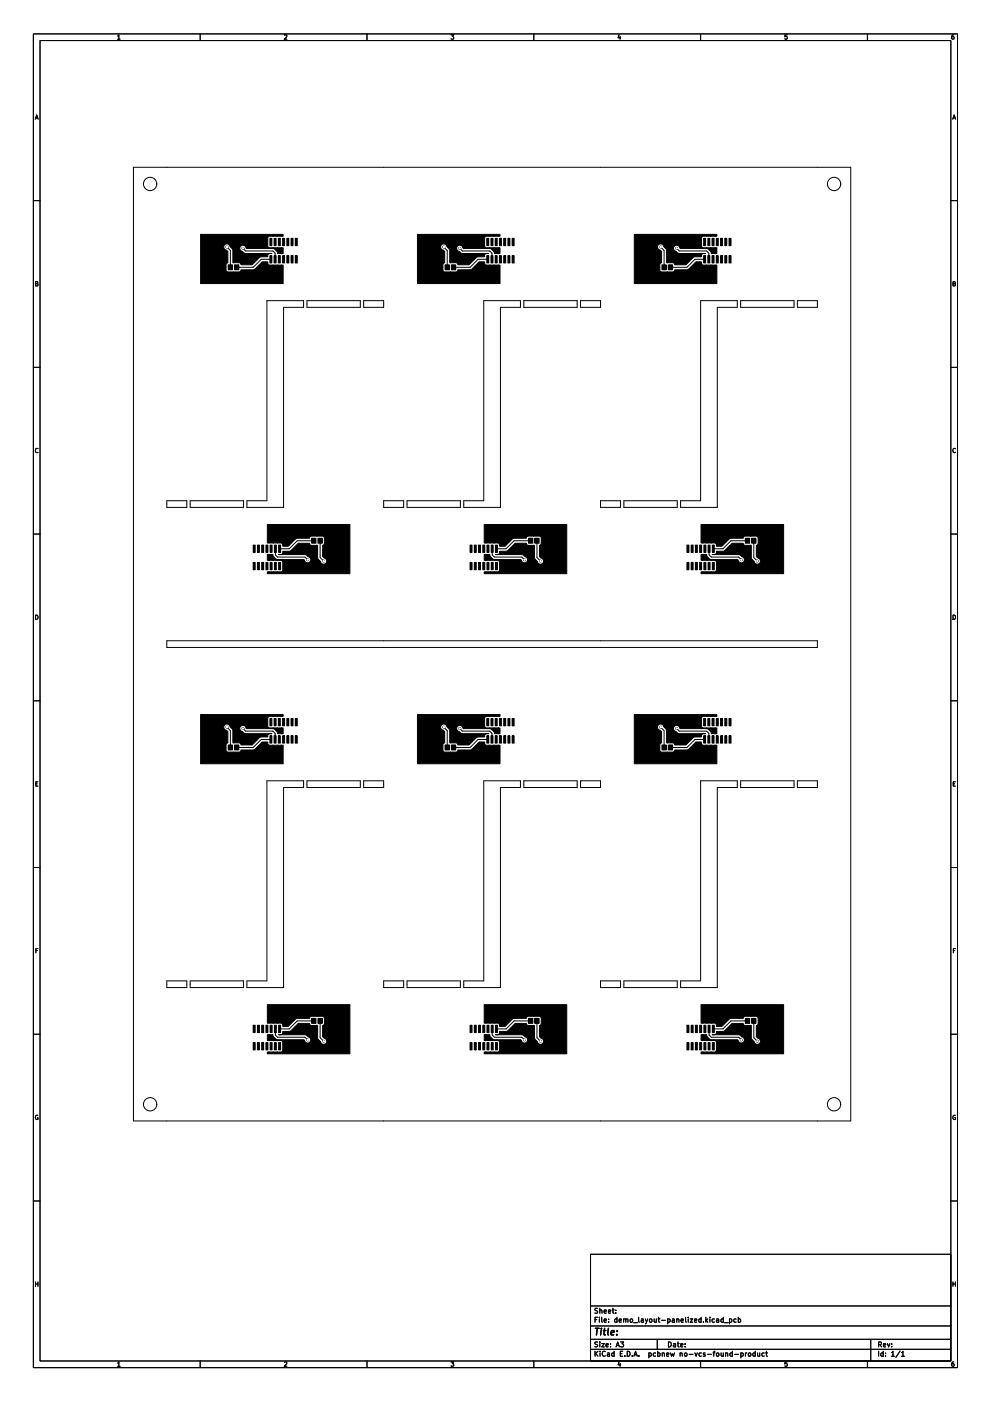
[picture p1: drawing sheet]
<svg xmlns="http://www.w3.org/2000/svg" width="297mm" height="420mm" viewBox="0 0 297 420" stroke-linecap="round" stroke-linejoin="round" font-family="sans-serif">
<g fill="none" stroke="#000" stroke-width=".3">
<path d="M10 10.2h277v400h-277zM12 12.2h273v396h-273zM35.2 10.8l.4-.3v1.3M35.2 11.8h.8M60 10.2v2M85.2 10.6l.5-.1 .3 .3-.8 1h.8M110 10.2v2M135.2 10.5h.8l-.4 .5 .3 .1v.5h-.7M160 10.2v2M185.6 10.4l-.4 .9h.9M185.9 10.9v.9M210 10.2v2"/>
<path d="M235.9 10.5h-.6l-.1 .6 .7-.1v.6h-.7M260 10.2v2M285.9 10.5l-.6 .3-.1 .7 .3 .3 .4-.2v-.6h-.4l-.3 .2M10.6 35.8l.4-1.3 .4 1.3M10.7 35.4h.6M285.6 35.8l.4-1.3 .4 1.3M285.7 35.4h.6M10 60.2h2M60.1 70.3h24.8v.5h-4.1l-.5 .7v2.3l.1 .3 .4 .2h4.1v1.7l-1.7 .1-.2-.7-1.2-.9h-7.9a1.05 1.05 0 0 0-.9-.9 1.05 1.05 0 0 0-1.1 .7 .93 .93 0 0 0 .8 1.1l.9 .6h7.9l-1 .1-.2 .9-2.3 .1-2.4 2.3h-3.4l-.5-.6h-1.9v-3.7l-.9-1.2a.94 .94 0 0 0-.9-.8 .94 .94 0 0 0-.9 .9 .94 .94 0 0 0 .8 1l.4 .4v3.4l-.5 .5v1.7l.2 .5 3.7 .1 .5-.7h4l2.4-2.4h1.7l.1 .7 .4 .3h4.1v5.5h-24.8zM68 74.1l1.1 1v5.1M68.4 79.4h1.3v1.5h-1.3zM70.3 79.4h1.3v1.5h-1.3z"/>
<path d="M72.8 74.5l.8 .8h8.2l.7 .6v1.9M80.9 76.7h.6v2.2h-.6zM80.9 71.5h.6v2.2h-.6zM81.2 77.8h-2.9l-2.4 2.4h-5M82.2 76.7h.6v2.2h-.6zM82.2 71.5h.6v2.2h-.6zM83.4 76.7h.6v2.2h-.6zM83.4 71.5h.6v2.2h-.6zM84.7 76.7h.6v2.2h-.6zM84.7 71.5h.6v2.2h-.6zM86 76.7h.6v2.2h-.6zM86 71.5h.6v2.2h-.6z"/>
<path d="M87.2 76.7h.6v2.2h-.6zM87.2 71.5h.6v2.2h-.6zM88.5 76.7h.6v2.2h-.6zM88.5 71.5h.6v2.2h-.6zM125.1 70.3h24.8v.5h-4.1l-.5 .7v2.3l.1 .3 .4 .2h4.1v1.7l-1.7 .1-.2-.7-1.2-.9h-7.9a1.05 1.05 0 0 0-.9-.9 1.05 1.05 0 0 0-1.1 .7 .93 .93 0 0 0 .8 1.1l.9 .6h7.9l-1 .1-.2 .9-2.3 .1-2.4 2.3h-3.4l-.5-.6h-1.9v-3.7l-.9-1.2a.94 .94 0 0 0-.9-.8 .94 .94 0 0 0-.9 .9 .94 .94 0 0 0 .8 1l.4 .4v3.4l-.5 .5v1.7l.2 .5 3.7 .1 .5-.7h4l2.4-2.4h1.7l.1 .7 .4 .3h4.1v5.5h-24.8zM133 74.1l1 1v5.1M133.4 79.4h1.3v1.5h-1.3zM135.3 79.4h1.3v1.5h-1.3zM137.8 74.5l.8 .8h8.2l.7 .6v1.9M145.9 76.7h.6v2.2h-.6zM145.9 71.5h.6v2.2h-.6zM146.2 77.8h-2.9l-2.4 2.4h-5"/>
<path d="M147.2 76.7h.6v2.2h-.6zM147.2 71.5h.6v2.2h-.6zM148.4 76.7h.6v2.2h-.6zM148.4 71.5h.6v2.2h-.6zM149.7 76.7h.6v2.2h-.6zM149.7 71.5h.6v2.2h-.6zM151 76.7h.6v2.2h-.6zM151 71.5h.6v2.2h-.6zM152.2 76.7h.6v2.2h-.6zM152.2 71.5h.6v2.2h-.6zM153.5 76.7h.6v2.2h-.6zM153.5 71.5h.6v2.2h-.6z"/>
<path d="M190.1 70.3h24.8v.5h-4.1l-.5 .7v2.3l.1 .3 .4 .2h4.1v1.7l-1.7 .1-.2-.7-1.2-.9h-7.9a1.05 1.05 0 0 0-.9-.9 1.05 1.05 0 0 0-1.1 .7 .93 .93 0 0 0 .8 1.1l.9 .6h7.9l-1 .1-.2 .9-2.3 .1-2.4 2.3h-3.4l-.5-.6h-1.9v-3.7l-.9-1.2a.94 .94 0 0 0-.9-.8 .94 .94 0 0 0-.9 .9 .94 .94 0 0 0 .8 1l.4 .4v3.4l-.5 .5v1.7l.2 .5 3.7 .1 .5-.7h4l2.4-2.4h1.7l.1 .7 .4 .3h4.1v5.5h-24.8zM198 74.1l1.1 1v5.1M198.4 79.4h1.3v1.5h-1.3zM200.3 79.4h1.3v1.5h-1.3zM202.8 74.5l.8 .8h8.2l.7 .6v1.9M210.9 76.7h.6v2.2h-.6zM210.9 71.5h.6v2.2h-.6zM211.2 77.8h-2.9l-2.4 2.4h-5M212.2 76.7h.6v2.2h-.6zM212.2 71.5h.6v2.2h-.6zM213.4 76.7h.6v2.2h-.6zM213.4 71.5h.6v2.2h-.6z"/>
<path d="M214.7 76.7h.6v2.2h-.6zM214.7 71.5h.6v2.2h-.6zM216 76.7h.6v2.2h-.6zM216 71.5h.6v2.2h-.6zM217.2 76.7h.6v2.2h-.6zM217.2 71.5h.6v2.2h-.6zM218.5 76.7h.6v2.2h-.6zM218.5 71.5h.6v2.2h-.6zM285 60.2h2M10.7 85.1l.5-.1 .1-.4-.6-.1v1.3h.5l.2-.5-.3-.2M285.7 85.1l.5-.1 .1-.4-.6-.1v1.3h.5l.2-.5-.3-.2M10 110.2h2"/>
<path d="M285 110.2h2M11.4 134.6a.58 .58 0 0 0-.8 .5 .58 .58 0 0 0 .8 .5M286.4 134.6a.58 .58 0 0 0-.8 .5 .58 .58 0 0 0 .8 .5M80.1 157.3h24.8v14.7h-24.8v-.5h4.1l.5-.6v-2.4l-.1-.3-.4-.2h-4.1v-1.7h1.7l.2 .6 1.2 .9h7.9a1.05 1.05 0 0 0 .9 1 1.05 1.05 0 0 0 1.1-.7 .93 .93 0 0 0-.8-1.2l-.9-.6h-7.9l1-.1 .2-.9h2.3l2.4-2.4h3.4l.5 .7h1.9v3.6l.9 1.2a.94 .94 0 0 0 .9 .8 .94 .94 0 0 0 .9-.9 .94 .94 0 0 0-.8-1l-.4-.4v-3.3l.5-.6v-1.7l-.2-.4-3.7-.1-.5 .6-4 .1-2.4 2.3h-1.7l-.1-.7-.4-.3h-4.1zM145.1 157.3h24.8v14.7h-24.8v-.5h4.1l.5-.6v-2.4l-.1-.3-.4-.2h-4.1v-1.7h1.7l.2 .6 1.2 .9h7.9a1.05 1.05 0 0 0 .9 1 1.05 1.05 0 0 0 1.1-.7 .93 .93 0 0 0-.8-1.2l-.9-.6h-7.9l1-.1 .2-.9h2.3l2.4-2.4h3.4l.5 .7h1.9v3.6l.9 1.2a.94 .94 0 0 0 .9 .8 .94 .94 0 0 0 .9-.9 .94 .94 0 0 0-.8-1l-.4-.4v-3.3l.5-.6v-1.7l-.2-.4-3.7-.1-.5 .6-4 .1-2.4 2.3h-1.7l-.1-.7-.4-.3h-4.1zM210.1 157.3h24.8v14.7h-24.8v-.5h4.1l.5-.6v-2.4l-.1-.3-.4-.2h-4.1v-1.7h1.7l.2 .6 1.2 .9h7.9a1.05 1.05 0 0 0 .9 1 1.05 1.05 0 0 0 1.1-.7 .93 .93 0 0 0-.8-1.2l-.9-.6h-7.9l1-.1 .2-.9h2.3l2.4-2.4h3.4l.5 .7h1.9v3.6l.9 1.2a.94 .94 0 0 0 .9 .8 .94 .94 0 0 0 .9-.9 .94 .94 0 0 0-.8-1l-.4-.4v-3.3l.5-.6v-1.7l-.2-.4-3.7-.1-.5 .6-4 .1-2.4 2.3h-1.7l-.1-.7-.4-.3h-4.1zM10 160.2h2M75.9 163.5h.6v2.2h-.6zM75.9 168.7h.6v2.2h-.6zM77.2 163.5h.6v2.2h-.6zM77.2 168.7h.6v2.2h-.6zM78.4 163.5h.6v2.2h-.6z"/>
<path d="M78.4 168.7h.6v2.2h-.6zM79.7 163.5h.6v2.2h-.6zM79.7 168.7h.6v2.2h-.6zM81 163.5h.6v2.2h-.6zM81 168.7h.6v2.2h-.6zM82.2 163.5h.6v2.2h-.6zM82.2 168.7h.6v2.2h-.6zM82.5 164.6v1.8l.7 .7h8.2l.8 .8M83.5 163.5h.6v2.2h-.6zM83.5 168.7h.6v2.2h-.6zM93.4 161.4h1.3v1.5h-1.3zM94.1 162.2h-5l-2.4 2.4h-2.9"/>
<path d="M95.3 161.4h1.3v1.5h-1.3zM95.9 162.2v5l1.1 1.1M140.9 163.5h.6v2.2h-.6zM140.9 168.7h.6v2.2h-.6zM142.2 163.5h.6v2.2h-.6zM142.2 168.7h.6v2.2h-.6zM143.4 163.5h.6v2.2h-.6zM143.4 168.7h.6v2.2h-.6zM144.7 163.5h.6v2.2h-.6zM144.7 168.7h.6v2.2h-.6zM146 163.5h.6v2.2h-.6zM146 168.7h.6v2.2h-.6z"/>
<path d="M147.2 163.5h.6v2.2h-.6zM147.2 168.7h.6v2.2h-.6zM147.5 164.6v1.8l.7 .7h8.2l.8 .8M148.5 163.5h.6v2.2h-.6zM148.5 168.7h.6v2.2h-.6zM158.4 161.4h1.3v1.5h-1.3zM159 162.2h-4.9l-2.4 2.4h-2.9M160.3 161.4h1.3v1.5h-1.3zM160.9 162.2v5l1.1 1.1M205.9 163.5h.6v2.2h-.6zM205.9 168.7h.6v2.2h-.6zM207.2 163.5h.6v2.2h-.6z"/>
<path d="M207.2 168.7h.6v2.2h-.6zM208.4 163.5h.6v2.2h-.6zM208.4 168.7h.6v2.2h-.6zM209.7 163.5h.6v2.2h-.6zM209.7 168.7h.6v2.2h-.6zM211 163.5h.6v2.2h-.6zM211 168.7h.6v2.2h-.6zM212.2 163.5h.6v2.2h-.6zM212.2 168.7h.6v2.2h-.6zM212.5 164.6v1.8l.7 .7h8.2l.8 .8M213.5 163.5h.6v2.2h-.6zM213.5 168.7h.6v2.2h-.6z"/>
<path d="M223.4 161.4h1.3v1.5h-1.3zM224.1 162.2h-5l-2.4 2.4h-2.9M225.3 161.4h1.3v1.5h-1.3zM225.9 162.2v5l1.1 1.1M285 160.2h2M10.7 184.5a.66 .66 0 0 1 .7 .6 .66 .66 0 0 1-.7 .7zM285.7 184.5a.66 .66 0 0 1 .7 .6 .66 .66 0 0 1-.7 .7zM10 210.2h2M60.1 214.3h24.8v.5h-4.1l-.5 .7v2.3l.1 .3 .4 .2h4.1v1.7l-1.7 .1-.2-.7-1.2-.9h-7.9a1.05 1.05 0 0 0-.9-.9 1.05 1.05 0 0 0-1.1 .7 .93 .93 0 0 0 .8 1.1l.9 .6h7.9l-1 .1-.2 .9-2.3 .1-2.4 2.3h-3.4l-.5-.6h-1.9v-3.7l-.9-1.2a.94 .94 0 0 0-.9-.8 .94 .94 0 0 0-.9 .9 .94 .94 0 0 0 .8 1l.4 .4v3.4l-.5 .5v1.7l.2 .5 3.7 .1 .5-.7h4l2.4-2.4h1.7l.1 .7 .4 .3h4.1v5.5h-24.8zM68 218.1l1.1 1v5.1M72.8 218.5l.8 .8h8.2l.7 .6v1.9M80.9 215.5h.6v2.2h-.6z"/>
<path d="M82.2 215.5h.6v2.2h-.6zM83.4 215.5h.6v2.2h-.6zM84.7 215.5h.6v2.2h-.6zM86 215.5h.6v2.2h-.6zM87.2 215.5h.6v2.2h-.6zM88.5 215.5h.6v2.2h-.6zM125.1 214.3h24.8v.5h-4.1l-.5 .7v2.3l.1 .3 .4 .2h4.1v1.7l-1.7 .1-.2-.7-1.2-.9h-7.9a1.05 1.05 0 0 0-.9-.9 1.05 1.05 0 0 0-1.1 .7 .93 .93 0 0 0 .8 1.1l.9 .6h7.9l-1 .1-.2 .9-2.3 .1-2.4 2.3h-3.4l-.5-.6h-1.9v-3.7l-.9-1.2a.94 .94 0 0 0-.9-.8 .94 .94 0 0 0-.9 .9 .94 .94 0 0 0 .8 1l.4 .4v3.4l-.5 .5v1.7l.2 .5 3.7 .1 .5-.7h4l2.4-2.4h1.7l.1 .7 .4 .3h4.1v5.5h-24.8zM133 218.1l1 1v5.1M137.8 218.5l.8 .8h8.2l.7 .6v1.9M145.9 215.5h.6v2.2h-.6zM147.2 215.5h.6v2.2h-.6zM148.4 215.5h.6v2.2h-.6z"/>
<path d="M149.7 215.5h.6v2.2h-.6zM151 215.5h.6v2.2h-.6zM152.2 215.5h.6v2.2h-.6zM153.5 215.5h.6v2.2h-.6zM190.1 214.3h24.8v.5h-4.1l-.5 .7v2.3l.1 .3 .4 .2h4.1v1.7l-1.7 .1-.2-.7-1.2-.9h-7.9a1.05 1.05 0 0 0-.9-.9 1.05 1.05 0 0 0-1.1 .7 .93 .93 0 0 0 .8 1.1l.9 .6h7.9l-1 .1-.2 .9-2.3 .1-2.4 2.3h-3.4l-.5-.6h-1.9v-3.7l-.9-1.2a.94 .94 0 0 0-.9-.8 .94 .94 0 0 0-.9 .9 .94 .94 0 0 0 .8 1l.4 .4v3.4l-.5 .5v1.7l.2 .5 3.7 .1 .5-.7h4l2.4-2.4h1.7l.1 .7 .4 .3h4.1v5.5h-24.8zM198 218.1l1.1 1v5.1M202.8 218.5l.8 .8h8.2l.7 .6v1.9M210.9 215.5h.6v2.2h-.6zM212.2 215.5h.6v2.2h-.6zM213.4 215.5h.6v2.2h-.6zM214.7 215.5h.6v2.2h-.6zM216 215.5h.6v2.2h-.6z"/>
<path d="M217.2 215.5h.6v2.2h-.6zM218.5 215.5h.6v2.2h-.6zM285 210.2h2M10.7 235.1h.5M11.3 234.5h-.6v1.3h.6M68.4 223.4h1.3v1.5h-1.3zM70.3 223.4h1.3v1.5h-1.3zM80.9 220.7h.6v2.2h-.6zM81.2 221.8h-2.9l-2.4 2.4h-5M82.2 220.7h.6v2.2h-.6zM83.4 220.7h.6v2.2h-.6zM84.7 220.7h.6v2.2h-.6z"/>
<path d="M86 220.7h.6v2.2h-.6zM87.2 220.7h.6v2.2h-.6zM88.5 220.7h.6v2.2h-.6zM133.4 223.4h1.3v1.5h-1.3zM135.3 223.4h1.3v1.5h-1.3zM145.9 220.7h.6v2.2h-.6zM146.2 221.8h-2.9l-2.4 2.4h-5M147.2 220.7h.6v2.2h-.6zM148.4 220.7h.6v2.2h-.6zM149.7 220.7h.6v2.2h-.6zM151 220.7h.6v2.2h-.6zM152.2 220.7h.6v2.2h-.6z"/>
<path d="M153.5 220.7h.6v2.2h-.6zM198.4 223.4h1.3v1.5h-1.3zM200.3 223.4h1.3v1.5h-1.3zM210.9 220.7h.6v2.2h-.6zM211.2 221.8h-2.9l-2.4 2.4h-5M212.2 220.7h.6v2.2h-.6zM213.4 220.7h.6v2.2h-.6zM214.7 220.7h.6v2.2h-.6zM216 220.7h.6v2.2h-.6zM217.2 220.7h.6v2.2h-.6zM218.5 220.7h.6v2.2h-.6zM285.7 235.1h.5"/>
<path d="M286.3 234.5h-.6v1.3h.6M10 260.2h2M285 260.2h2M10.8 285.1h.4M11.4 284.5h-.6v1.3M285.8 285.1h.4M286.4 284.5h-.6v1.3M10 310.2h2M75.9 307.5h.6v2.2h-.6zM75.9 312.7h.6v2.2h-.6zM77.2 307.5h.6v2.2h-.6zM77.2 312.7h.6v2.2h-.6z"/>
<path d="M78.4 307.5h.6v2.2h-.6zM78.4 312.7h.6v2.2h-.6zM79.7 307.5h.6v2.2h-.6zM79.7 312.7h.6v2.2h-.6zM80.1 301.3h24.8v14.7h-24.8v-.5h4.1l.5-.6v-2.4l-.1-.3-.4-.2h-4.1v-1.7h1.7l.2 .6 1.2 .9h7.9a1.05 1.05 0 0 0 .9 1 1.05 1.05 0 0 0 1.1-.7 .93 .93 0 0 0-.8-1.2l-.9-.6h-7.9l1-.1 .2-.9h2.3l2.4-2.4h3.4l.5 .7h1.9v3.6l.9 1.2a.94 .94 0 0 0 .9 .8 .94 .94 0 0 0 .9-.9 .94 .94 0 0 0-.8-1l-.4-.4v-3.3l.5-.6v-1.7l-.2-.4-3.7-.1-.5 .6-4 .1-2.4 2.3h-1.7l-.1-.7-.4-.3h-4.1zM81 307.5h.6v2.2h-.6zM81 312.7h.6v2.2h-.6zM82.2 307.5h.6v2.2h-.6zM82.2 312.7h.6v2.2h-.6zM82.5 308.6v1.8l.7 .7h8.2l.8 .8M83.5 307.5h.6v2.2h-.6zM83.5 312.7h.6v2.2h-.6z"/>
<path d="M93.4 305.4h1.3v1.5h-1.3zM94.1 306.2h-5l-2.4 2.4h-2.9M95.3 305.4h1.3v1.5h-1.3zM95.9 306.2v5l1.1 1.1M140.9 307.5h.6v2.2h-.6zM140.9 312.7h.6v2.2h-.6zM142.2 307.5h.6v2.2h-.6zM142.2 312.7h.6v2.2h-.6zM143.4 307.5h.6v2.2h-.6zM143.4 312.7h.6v2.2h-.6zM144.7 307.5h.6v2.2h-.6zM144.7 312.7h.6v2.2h-.6z"/>
<path d="M145.1 301.3h24.8v14.7h-24.8v-.5h4.1l.5-.6v-2.4l-.1-.3-.4-.2h-4.1v-1.7h1.7l.2 .6 1.2 .9h7.9a1.05 1.05 0 0 0 .9 1 1.05 1.05 0 0 0 1.1-.7 .93 .93 0 0 0-.8-1.2l-.9-.6h-7.9l1-.1 .2-.9h2.3l2.4-2.4h3.4l.5 .7h1.9v3.6l.9 1.2a.94 .94 0 0 0 .9 .8 .94 .94 0 0 0 .9-.9 .94 .94 0 0 0-.8-1l-.4-.4v-3.3l.5-.6v-1.7l-.2-.4-3.7-.1-.5 .6-4 .1-2.4 2.3h-1.7l-.1-.7-.4-.3h-4.1zM146 307.5h.6v2.2h-.6zM146 312.7h.6v2.2h-.6zM147.2 307.5h.6v2.2h-.6zM147.2 312.7h.6v2.2h-.6zM147.5 308.6v1.8l.7 .7h8.2l.8 .8M148.5 307.5h.6v2.2h-.6zM148.5 312.7h.6v2.2h-.6zM158.4 305.4h1.3v1.5h-1.3zM159 306.2h-4.9l-2.4 2.4h-2.9M160.3 305.4h1.3v1.5h-1.3zM160.9 306.2v5l1.1 1.1"/>
<path d="M205.9 307.5h.6v2.2h-.6zM205.9 312.7h.6v2.2h-.6zM207.2 307.5h.6v2.2h-.6zM207.2 312.7h.6v2.2h-.6zM208.4 307.5h.6v2.2h-.6zM208.4 312.7h.6v2.2h-.6zM209.7 307.5h.6v2.2h-.6zM209.7 312.7h.6v2.2h-.6zM210.1 301.3h24.8v14.7h-24.8v-.5h4.1l.5-.6v-2.4l-.1-.3-.4-.2h-4.1v-1.7h1.7l.2 .6 1.2 .9h7.9a1.05 1.05 0 0 0 .9 1 1.05 1.05 0 0 0 1.1-.7 .93 .93 0 0 0-.8-1.2l-.9-.6h-7.9l1-.1 .2-.9h2.3l2.4-2.4h3.4l.5 .7h1.9v3.6l.9 1.2a.94 .94 0 0 0 .9 .8 .94 .94 0 0 0 .9-.9 .94 .94 0 0 0-.8-1l-.4-.4v-3.3l.5-.6v-1.7l-.2-.4-3.7-.1-.5 .6-4 .1-2.4 2.3h-1.7l-.1-.7-.4-.3h-4.1zM211 307.5h.6v2.2h-.6zM211 312.7h.6v2.2h-.6zM212.2 307.5h.6v2.2h-.6z"/>
<path d="M212.2 312.7h.6v2.2h-.6zM212.5 308.6v1.8l.7 .7h8.2l.8 .8M213.5 307.5h.6v2.2h-.6zM213.5 312.7h.6v2.2h-.6zM223.4 305.4h1.3v1.5h-1.3zM224.1 306.2h-5l-2.4 2.4h-2.9M225.3 305.4h1.3v1.5h-1.3zM225.9 306.2v5l1.1 1.1M285 310.2h2M11.3 334.5a.59 .59 0 0 0-.7 .6 .59 .59 0 0 0 .8 .5v-.4h-.2M286.3 334.5a.59 .59 0 0 0-.7 .6 .59 .59 0 0 0 .8 .5v-.4h-.2M10 360.2h2"/>
<path d="M177 376.2h108v32h-108zM285 360.2h2M10.6 384.5v1.3M10.6 385.1h.8M11.4 384.5v1.3M177 397.7h108M177 391.7h108M178.4 395.8h.5M179.1 395h-.7v1.5M179.1 392.4l-.7 .1a.63 .63 0 0 0 .7 .8l-.1 .5h-.7M179.6 395v.2M179.6 395.5v1"/>
<path d="M179.8 393l.6-.1v.9M179.8 392.3v1.5M180.4 395v1.3l.2 .2M181.1 396l.7-.1-.1-.3-.4-.1-.2 .3v.7h.6M181.1 393.3l.7-.1-.1-.3-.4-.1-.2 .3v.7h.6M182.4 393.3l.7-.1-.1-.3-.4-.1-.2 .3v.7h.6M182.4 396.4v.1M182.4 395.6v.2M183.5 392.8h.6M183.7 392.3v1.3l.4 .2M184.6 393.7v.1M184.6 392.9v.2"/>
<path d="M184.9 395.6l-.4-.1-.3 .3 .2 .7h.5M184.9 395v1.5M185.6 396l.7-.1-.1-.3-.4-.1-.2 .3v.7h.6M186.9 395.7l.6-.1 .1 .9M186.9 395.5v1M187.6 395.8l.2-.3 .3 .1 .1 .9M189 395.6l.4-.1 .2 .3v.5l-.2 .2-.5-.2zM189.9 396.7h1.2M191.4 395v1.3l.2 .2M192.2 395.6h.6l.1 .9M192.9 395.9l-.8 .3 .3 .3h.5M193.4 395.5l.4 1"/>
<path d="M194.1 395.5l-.7 1.5M194.7 395.7h.7l-.1 .8-.6-.1zM196.1 395.5v1l.6-.1M196.7 395.5v1M197.2 395.5h.6M197.4 395v1.3l.4 .2M198.3 396h1.1M200.1 395.6l.5-.1 .3 .3-.2 .7h-.6M200.1 395.5v1.5M201.5 395.6h.6v.9M202.1 395.9l-.7 .3 .2 .3h.5M202.9 395.7l.5-.1 .1 .9"/>
<path d="M202.9 395.5v1M204.1 396l.8-.1-.1-.3-.4-.1-.3 .3 .1 .7h.6M205.5 395v1.3l.2 .2M206.3 395v.2M206.3 395.5v1M206.9 395.5h.7l-.7 1h.7M208.1 396l.8-.1-.1-.3-.4-.1-.3 .3 .1 .7h.6M210.1 395.6l-.4-.1-.3 .3 .2 .7h.5M210.1 395v1.5M210.9 396.4v.1M211.6 395v1.5M211.7 396l.4 .5"/>
<path d="M212.1 395.5l-.5 .6M212.8 395v.2M212.8 395.5v1M214.1 395.6l-.4-.1-.3 .3 .2 .7h.5M214.8 395.6h.6v.9M215.4 395.9l-.7 .3 .2 .3h.5M216.8 395.6l-.4-.1-.3 .3 .1 .7h.6M216.8 395v1.5M217.1 396.7h1.2M218.6 395.6l.5-.1 .3 .3-.2 .7h-.6M218.6 395.5v1.5M220.6 395.6l-.4-.1-.3 .3 .2 .7h.5"/>
<path d="M221.3 395.6l.4-.1 .3 .3-.1 .7h-.6M221.3 395v1.5M285.6 385.1h.8M285.6 384.5v1.3M286.4 384.5v1.3M35.2 408.8l.4-.4v1.3M35.2 409.7h.8M60 408.2v2M85.2 408.6l.5-.2 .3 .4-.8 .9h.8M110 408.2v2M135.2 408.4h.8l-.4 .5 .3 .2v.5h-.7M160 408.2v2"/>
<path d="M177 404.7h108M177 401.7h108M178.4 405.2v1.5M178.6 405.9l.6 .8M179.1 402.5l-.7 .1a.63 .63 0 0 0 .7 .8l-.1 .5h-.7M179.2 405.2l-.8 .9M179.8 402.4v.2M179.8 402.9v1M179.9 405.2v.2M179.9 405.7v1M180.4 402.9h.7l-.7 1h.7M181.4 405.4a.67 .67 0 0 0-.9 .6 .67 .67 0 0 0 .9 .6"/>
<path d="M181.6 403.4l.8-.1-.1-.3-.4-.1-.3 .3 .1 .7h.6M182.1 405.8h.5l.1 .9M182.7 406.1l-.7 .3 .2 .3h.5M183 403.8v.1M183 403v.2M184.1 405.8l-.5-.1-.2 .3 .1 .7h.6M184.1 405.2v1.5M184.6 403.9l.5-1.5 .5 1.5M184.8 403.5h.7M185.6 408.4l-.4 .9h.9M185.9 408.9v.8M185.9 406h.5"/>
<path d="M186 402.4h.9l-.5 .6 .5 .2v.6h-.9M186.6 405.2h-.7v1.5h.7M187.3 406.6v.1M188 405.2a.76 .76 0 0 1 .9 .8 .76 .76 0 0 1-.9 .7zM189.5 406.6v.1M190 406.7l.5-1.5 .5 1.5M190.1 406.3h.8M191.5 406.6v.1M194.5 405.8l.4-.1 .3 .3-.1 .7h-.6M194.5 405.7v1.5M196.5 405.8l-.4-.1-.3 .3 .1 .7h.6M197 401.7v3"/>
<path d="M197.1 405.8l.5-.1 .3 .3-.2 .7h-.6M197.1 405.2v1.5M198.5 405.9l.6-.1v.9M198.5 405.7v1M199.8 406.2l.7-.1-.1-.3-.4-.1-.2 .3 .1 .7h.5M200.4 402.4a.76 .76 0 0 1 .8 .8 .76 .76 0 0 1-.8 .7zM201 405.7l.3 1 .3-.7 .3 .7 .2-1M201.9 403h.5l.1 .9M202.5 403.3l-.7 .3 .2 .3h.5M203 402.9h.6M203.2 402.4v1.3l.4 .2M203.9 405.9l.5-.1 .1 .9"/>
<path d="M203.9 405.7v1M204 403.4l.7-.1-.1-.3-.4-.1-.2 .3 .1 .7h.5M205.3 405.8l.3-.1 .3 .3v.5l-.3 .2-.5-.2zM205.4 403.8v.1M205.4 403v.2M206.6 406.2h1.1M208.3 405.7l.3 1 .4-1M210 408.2v2M210.2 405.8l-.4-.1-.3 .3 .1 .7h.6M211.4 405.8l-.4-.1-.2 .3 .6 .3v.4h-.6M212.1 406.2h1.1M213.7 405.7h.6"/>
<path d="M214.3 405.2l-.4 .3v1.2M214.9 405.8l.3-.1 .3 .3v.5l-.3 .2-.5-.2zM216.1 405.7l.1 1 .6-.1M216.8 405.7v1M217.5 405.9l.6-.1v.9M217.5 405.7v1M219.5 405.8l-.4-.1-.3 .3 .1 .7h.6M219.5 405.2v1.5M220.2 406.2h1.2M222.1 405.8l.4-.1 .3 .3-.2 .7h-.5M222.1 405.7v1.5M223.4 405.7v1"/>
<path d="M223.9 405.7l-.5 .3M224.4 405.8l.4-.1 .3 .3v.5l-.3 .2-.5-.2zM226.4 405.8l-.5-.1-.3 .3 .2 .7h.6M226.4 405.2v1.5M227.1 405.7v1l.6-.1M227.7 405.7v1M229.1 405.8l-.5-.1-.2 .3 .1 .7h.6M229.5 405.7h.6M229.7 405.2v1.3l.4 .2M235.9 408.4h-.6l-.1 .7 .7-.1v.6h-.7M260 408.2v2M261 401.7v6.5"/>
<path d="M263.4 403.2h.7v-.6l-.7-.2v1.5M263.4 405.2v1.5M263.7 403.2l.5 .7M264.7 405.8l-.4-.1-.3 .3 .1 .7h.6M264.7 405.2v1.5M264.8 403.4l.7-.1-.1-.3-.4-.1-.2 .3 .1 .7h.5M265.4 406.6v.1M265.4 405.8v.2M266 402.9l.4 1 .3-1M267.2 405.7l.4-.5v1.5M267.2 406.7h.9M267.3 403.8v.1"/>
<path d="M267.3 403v.2M269.8 405.2l-1.3 1.9M270.2 405.7l.4-.5v1.5M270.2 406.7h.9M285.9 408.4l-.6 .4-.1 .7 .3 .2 .4-.1v-.6l-.4-.1-.3 .3"/>
<circle cx="68" cy="74.1" r=".3"/>
<circle cx="72.8" cy="74.5" r=".3"/>
<circle cx="133" cy="74.1" r=".3"/>
<circle cx="137.8" cy="74.5" r=".3"/>
<circle cx="198" cy="74.1" r=".3"/>
<circle cx="202.8" cy="74.5" r=".3"/>
<circle cx="92.2" cy="167.9" r=".3"/>
<circle cx="97" cy="168.3" r=".3"/>
<circle cx="157.2" cy="167.9" r=".3"/>
<circle cx="162" cy="168.3" r=".3"/>
<circle cx="222.2" cy="167.9" r=".3"/>
<circle cx="227" cy="168.3" r=".3"/>
<circle cx="68" cy="218.1" r=".3"/>
<circle cx="72.8" cy="218.5" r=".3"/>
<circle cx="133" cy="218.1" r=".3"/>
<circle cx="137.8" cy="218.5" r=".3"/>
<circle cx="198" cy="218.1" r=".3"/>
<circle cx="202.8" cy="218.5" r=".3"/>
<circle cx="92.2" cy="311.9" r=".3"/>
<circle cx="97" cy="312.3" r=".3"/>
<circle cx="157.2" cy="311.9" r=".3"/>
<circle cx="162" cy="312.3" r=".3"/>
<circle cx="222.2" cy="311.9" r=".3"/>
<circle cx="227" cy="312.3" r=".3"/>
</g>
<path d="M178.5 398.4h1.1M179 398.4l-.2 2M180.2 399l-.2 1.4M180.3 398.4l-.1 .2M180.8 399h.8M181.2 398.4l-.2 1.7 .4 .3M182.4 398.4l-.3 1.7 .3 .3M183.1 399.7l1-.2v-.4h-.8l-.2 1 .2 .3 .6-.1M185 399.1v.2M184.9 400.2v.2" fill="none" stroke="#000" stroke-width=".4"/>
<g fill="#000">
<path d="M80.9 76.7h.6v2.2h-.6zM80.9 71.5h.6v2.2h-.6zM82.2 76.7h.6v2.2h-.6zM82.2 71.5h.6v2.2h-.6zM83.4 76.7h.6v2.2h-.6zM83.4 71.5h.6v2.2h-.6zM84.7 76.7h.6v2.2h-.6zM84.7 71.5h.6v2.2h-.6zM86 76.7h.6v2.2h-.6zM86 71.5h.6v2.2h-.6zM87.2 76.7h.6v2.2h-.6zM87.2 71.5h.6v2.2h-.6z"/>
<path d="M88.5 76.7h.6v2.2h-.6zM88.5 71.5h.6v2.2h-.6zM145.9 76.7h.6v2.2h-.6zM145.9 71.5h.6v2.2h-.6zM147.2 76.7h.6v2.2h-.6zM147.2 71.5h.6v2.2h-.6zM148.4 76.7h.6v2.2h-.6zM148.4 71.5h.6v2.2h-.6zM149.7 76.7h.6v2.2h-.6zM149.7 71.5h.6v2.2h-.6zM151 76.7h.6v2.2h-.6zM151 71.5h.6v2.2h-.6z"/>
<path d="M152.2 76.7h.6v2.2h-.6zM152.2 71.5h.6v2.2h-.6zM153.5 76.7h.6v2.2h-.6zM153.5 71.5h.6v2.2h-.6zM210.9 76.7h.6v2.2h-.6zM210.9 71.5h.6v2.2h-.6zM212.2 76.7h.6v2.2h-.6zM212.2 71.5h.6v2.2h-.6zM213.4 76.7h.6v2.2h-.6zM213.4 71.5h.6v2.2h-.6zM214.7 76.7h.6v2.2h-.6zM214.7 71.5h.6v2.2h-.6z"/>
<path d="M216 76.7h.6v2.2h-.6zM216 71.5h.6v2.2h-.6zM217.2 76.7h.6v2.2h-.6zM217.2 71.5h.6v2.2h-.6zM218.5 76.7h.6v2.2h-.6zM218.5 71.5h.6v2.2h-.6zM68.4 79.4h1.3v1.5h-1.3zM70.3 79.4h1.3v1.5h-1.3zM60.1 70.3h24.8v.5h-4.1l-.5 .7v2.3l.1 .3 .4 .2h4.1v1.7l-1.7 .1-.2-.7-1.2-.9h-7.9a1.05 1.05 0 0 0-.9-.9 1.05 1.05 0 0 0-1.1 .7 .93 .93 0 0 0 .8 1.1l.9 .6h7.9l-1 .1-.2 .9-2.3 .1-2.4 2.3h-3.4l-.5-.6h-1.9v-3.7l-.9-1.2a.94 .94 0 0 0-.9-.8 .94 .94 0 0 0-.9 .9 .94 .94 0 0 0 .8 1l.4 .4v3.4l-.5 .5v1.7l.2 .5 3.7 .1 .5-.7h4l2.4-2.4h1.7l.1 .7 .4 .3h4.1v5.5h-24.8zM133.4 79.4h1.3v1.5h-1.3zM135.3 79.4h1.3v1.5h-1.3zM125.1 70.3h24.8v.5h-4.1l-.5 .7v2.3l.1 .3 .4 .2h4.1v1.7l-1.7 .1-.2-.7-1.2-.9h-7.9a1.05 1.05 0 0 0-.9-.9 1.05 1.05 0 0 0-1.1 .7 .93 .93 0 0 0 .8 1.1l.9 .6h7.9l-1 .1-.2 .9-2.3 .1-2.4 2.3h-3.4l-.5-.6h-1.9v-3.7l-.9-1.2a.94 .94 0 0 0-.9-.8 .94 .94 0 0 0-.9 .9 .94 .94 0 0 0 .8 1l.4 .4v3.4l-.5 .5v1.7l.2 .5 3.7 .1 .5-.7h4l2.4-2.4h1.7l.1 .7 .4 .3h4.1v5.5h-24.8z"/>
<path d="M198.4 79.4h1.3v1.5h-1.3zM200.3 79.4h1.3v1.5h-1.3zM190.1 70.3h24.8v.5h-4.1l-.5 .7v2.3l.1 .3 .4 .2h4.1v1.7l-1.7 .1-.2-.7-1.2-.9h-7.9a1.05 1.05 0 0 0-.9-.9 1.05 1.05 0 0 0-1.1 .7 .93 .93 0 0 0 .8 1.1l.9 .6h7.9l-1 .1-.2 .9-2.3 .1-2.4 2.3h-3.4l-.5-.6h-1.9v-3.7l-.9-1.2a.94 .94 0 0 0-.9-.8 .94 .94 0 0 0-.9 .9 .94 .94 0 0 0 .8 1l.4 .4v3.4l-.5 .5v1.7l.2 .5 3.7 .1 .5-.7h4l2.4-2.4h1.7l.1 .7 .4 .3h4.1v5.5h-24.8zM75.9 163.5h.6v2.2h-.6zM75.9 168.7h.6v2.2h-.6zM77.2 163.5h.6v2.2h-.6zM77.2 168.7h.6v2.2h-.6zM78.4 163.5h.6v2.2h-.6zM78.4 168.7h.6v2.2h-.6zM79.7 163.5h.6v2.2h-.6zM79.7 168.7h.6v2.2h-.6zM81 163.5h.6v2.2h-.6z"/>
<path d="M81 168.7h.6v2.2h-.6zM82.2 163.5h.6v2.2h-.6zM82.2 168.7h.6v2.2h-.6zM83.5 163.5h.6v2.2h-.6zM83.5 168.7h.6v2.2h-.6zM80.1 157.3h24.8v14.7h-24.8v-.5h4.1l.5-.6v-2.4l-.1-.3-.4-.2h-4.1v-1.7h1.7l.2 .6 1.2 .9h7.9a1.05 1.05 0 0 0 .9 1 1.05 1.05 0 0 0 1.1-.7 .93 .93 0 0 0-.8-1.2l-.9-.6h-7.9l1-.1 .2-.9h2.3l2.4-2.4h3.4l.5 .7h1.9v3.6l.9 1.2a.94 .94 0 0 0 .9 .8 .94 .94 0 0 0 .9-.9 .94 .94 0 0 0-.8-1l-.4-.4v-3.3l.5-.6v-1.7l-.2-.4-3.7-.1-.5 .6-4 .1-2.4 2.3h-1.7l-.1-.7-.4-.3h-4.1zM93.4 161.4h1.3v1.5h-1.3zM95.3 161.4h1.3v1.5h-1.3zM140.9 163.5h.6v2.2h-.6zM140.9 168.7h.6v2.2h-.6zM142.2 163.5h.6v2.2h-.6zM142.2 168.7h.6v2.2h-.6z"/>
<path d="M143.4 163.5h.6v2.2h-.6zM143.4 168.7h.6v2.2h-.6zM144.7 163.5h.6v2.2h-.6zM144.7 168.7h.6v2.2h-.6zM146 163.5h.6v2.2h-.6zM146 168.7h.6v2.2h-.6zM147.2 163.5h.6v2.2h-.6zM147.2 168.7h.6v2.2h-.6zM148.5 163.5h.6v2.2h-.6zM148.5 168.7h.6v2.2h-.6zM145.1 157.3h24.8v14.7h-24.8v-.5h4.1l.5-.6v-2.4l-.1-.3-.4-.2h-4.1v-1.7h1.7l.2 .6 1.2 .9h7.9a1.05 1.05 0 0 0 .9 1 1.05 1.05 0 0 0 1.1-.7 .93 .93 0 0 0-.8-1.2l-.9-.6h-7.9l1-.1 .2-.9h2.3l2.4-2.4h3.4l.5 .7h1.9v3.6l.9 1.2a.94 .94 0 0 0 .9 .8 .94 .94 0 0 0 .9-.9 .94 .94 0 0 0-.8-1l-.4-.4v-3.3l.5-.6v-1.7l-.2-.4-3.7-.1-.5 .6-4 .1-2.4 2.3h-1.7l-.1-.7-.4-.3h-4.1zM158.4 161.4h1.3v1.5h-1.3z"/>
<path d="M160.3 161.4h1.3v1.5h-1.3zM205.9 163.5h.6v2.2h-.6zM205.9 168.7h.6v2.2h-.6zM207.2 163.5h.6v2.2h-.6zM207.2 168.7h.6v2.2h-.6zM208.4 163.5h.6v2.2h-.6zM208.4 168.7h.6v2.2h-.6zM209.7 163.5h.6v2.2h-.6zM209.7 168.7h.6v2.2h-.6zM211 163.5h.6v2.2h-.6zM211 168.7h.6v2.2h-.6zM212.2 163.5h.6v2.2h-.6z"/>
<path d="M212.2 168.7h.6v2.2h-.6zM213.5 163.5h.6v2.2h-.6zM213.5 168.7h.6v2.2h-.6zM210.1 157.3h24.8v14.7h-24.8v-.5h4.1l.5-.6v-2.4l-.1-.3-.4-.2h-4.1v-1.7h1.7l.2 .6 1.2 .9h7.9a1.05 1.05 0 0 0 .9 1 1.05 1.05 0 0 0 1.1-.7 .93 .93 0 0 0-.8-1.2l-.9-.6h-7.9l1-.1 .2-.9h2.3l2.4-2.4h3.4l.5 .7h1.9v3.6l.9 1.2a.94 .94 0 0 0 .9 .8 .94 .94 0 0 0 .9-.9 .94 .94 0 0 0-.8-1l-.4-.4v-3.3l.5-.6v-1.7l-.2-.4-3.7-.1-.5 .6-4 .1-2.4 2.3h-1.7l-.1-.7-.4-.3h-4.1zM223.4 161.4h1.3v1.5h-1.3zM225.3 161.4h1.3v1.5h-1.3zM80.9 215.5h.6v2.2h-.6zM82.2 215.5h.6v2.2h-.6zM83.4 215.5h.6v2.2h-.6zM84.7 215.5h.6v2.2h-.6zM86 215.5h.6v2.2h-.6zM87.2 215.5h.6v2.2h-.6z"/>
<path d="M88.5 215.5h.6v2.2h-.6zM145.9 215.5h.6v2.2h-.6zM147.2 215.5h.6v2.2h-.6zM148.4 215.5h.6v2.2h-.6zM149.7 215.5h.6v2.2h-.6zM151 215.5h.6v2.2h-.6zM152.2 215.5h.6v2.2h-.6zM153.5 215.5h.6v2.2h-.6zM210.9 215.5h.6v2.2h-.6zM212.2 215.5h.6v2.2h-.6zM213.4 215.5h.6v2.2h-.6zM214.7 215.5h.6v2.2h-.6z"/>
<path d="M216 215.5h.6v2.2h-.6zM217.2 215.5h.6v2.2h-.6zM218.5 215.5h.6v2.2h-.6zM68.4 223.4h1.3v1.5h-1.3zM70.3 223.4h1.3v1.5h-1.3zM60.1 214.3h24.8v.5h-4.1l-.5 .7v2.3l.1 .3 .4 .2h4.1v1.7l-1.7 .1-.2-.7-1.2-.9h-7.9a1.05 1.05 0 0 0-.9-.9 1.05 1.05 0 0 0-1.1 .7 .93 .93 0 0 0 .8 1.1l.9 .6h7.9l-1 .1-.2 .9-2.3 .1-2.4 2.3h-3.4l-.5-.6h-1.9v-3.7l-.9-1.2a.94 .94 0 0 0-.9-.8 .94 .94 0 0 0-.9 .9 .94 .94 0 0 0 .8 1l.4 .4v3.4l-.5 .5v1.7l.2 .5 3.7 .1 .5-.7h4l2.4-2.4h1.7l.1 .7 .4 .3h4.1v5.5h-24.8zM80.9 220.7h.6v2.2h-.6zM82.2 220.7h.6v2.2h-.6zM83.4 220.7h.6v2.2h-.6zM84.7 220.7h.6v2.2h-.6zM86 220.7h.6v2.2h-.6zM87.2 220.7h.6v2.2h-.6z"/>
<path d="M88.5 220.7h.6v2.2h-.6zM133.4 223.4h1.3v1.5h-1.3zM135.3 223.4h1.3v1.5h-1.3zM125.1 214.3h24.8v.5h-4.1l-.5 .7v2.3l.1 .3 .4 .2h4.1v1.7l-1.7 .1-.2-.7-1.2-.9h-7.9a1.05 1.05 0 0 0-.9-.9 1.05 1.05 0 0 0-1.1 .7 .93 .93 0 0 0 .8 1.1l.9 .6h7.9l-1 .1-.2 .9-2.3 .1-2.4 2.3h-3.4l-.5-.6h-1.9v-3.7l-.9-1.2a.94 .94 0 0 0-.9-.8 .94 .94 0 0 0-.9 .9 .94 .94 0 0 0 .8 1l.4 .4v3.4l-.5 .5v1.7l.2 .5 3.7 .1 .5-.7h4l2.4-2.4h1.7l.1 .7 .4 .3h4.1v5.5h-24.8zM145.9 220.7h.6v2.2h-.6zM147.2 220.7h.6v2.2h-.6zM148.4 220.7h.6v2.2h-.6zM149.7 220.7h.6v2.2h-.6zM151 220.7h.6v2.2h-.6zM152.2 220.7h.6v2.2h-.6zM153.5 220.7h.6v2.2h-.6zM198.4 223.4h1.3v1.5h-1.3z"/>
<path d="M200.3 223.4h1.3v1.5h-1.3zM190.1 214.3h24.8v.5h-4.1l-.5 .7v2.3l.1 .3 .4 .2h4.1v1.7l-1.7 .1-.2-.7-1.2-.9h-7.9a1.05 1.05 0 0 0-.9-.9 1.05 1.05 0 0 0-1.1 .7 .93 .93 0 0 0 .8 1.1l.9 .6h7.9l-1 .1-.2 .9-2.3 .1-2.4 2.3h-3.4l-.5-.6h-1.9v-3.7l-.9-1.2a.94 .94 0 0 0-.9-.8 .94 .94 0 0 0-.9 .9 .94 .94 0 0 0 .8 1l.4 .4v3.4l-.5 .5v1.7l.2 .5 3.7 .1 .5-.7h4l2.4-2.4h1.7l.1 .7 .4 .3h4.1v5.5h-24.8zM210.9 220.7h.6v2.2h-.6zM212.2 220.7h.6v2.2h-.6zM213.4 220.7h.6v2.2h-.6zM214.7 220.7h.6v2.2h-.6zM216 220.7h.6v2.2h-.6zM217.2 220.7h.6v2.2h-.6zM218.5 220.7h.6v2.2h-.6zM75.9 307.5h.6v2.2h-.6zM75.9 312.7h.6v2.2h-.6zM77.2 307.5h.6v2.2h-.6z"/>
<path d="M77.2 312.7h.6v2.2h-.6zM78.4 307.5h.6v2.2h-.6zM78.4 312.7h.6v2.2h-.6zM79.7 307.5h.6v2.2h-.6zM79.7 312.7h.6v2.2h-.6zM81 307.5h.6v2.2h-.6zM81 312.7h.6v2.2h-.6zM82.2 307.5h.6v2.2h-.6zM82.2 312.7h.6v2.2h-.6zM83.5 307.5h.6v2.2h-.6zM83.5 312.7h.6v2.2h-.6zM80.1 301.3h24.8v14.7h-24.8v-.5h4.1l.5-.6v-2.4l-.1-.3-.4-.2h-4.1v-1.7h1.7l.2 .6 1.2 .9h7.9a1.05 1.05 0 0 0 .9 1 1.05 1.05 0 0 0 1.1-.7 .93 .93 0 0 0-.8-1.2l-.9-.6h-7.9l1-.1 .2-.9h2.3l2.4-2.4h3.4l.5 .7h1.9v3.6l.9 1.2a.94 .94 0 0 0 .9 .8 .94 .94 0 0 0 .9-.9 .94 .94 0 0 0-.8-1l-.4-.4v-3.3l.5-.6v-1.7l-.2-.4-3.7-.1-.5 .6-4 .1-2.4 2.3h-1.7l-.1-.7-.4-.3h-4.1z"/>
<path d="M93.4 305.4h1.3v1.5h-1.3zM95.3 305.4h1.3v1.5h-1.3zM140.9 307.5h.6v2.2h-.6zM140.9 312.7h.6v2.2h-.6zM142.2 307.5h.6v2.2h-.6zM142.2 312.7h.6v2.2h-.6zM143.4 307.5h.6v2.2h-.6zM143.4 312.7h.6v2.2h-.6zM144.7 307.5h.6v2.2h-.6zM144.7 312.7h.6v2.2h-.6zM146 307.5h.6v2.2h-.6zM146 312.7h.6v2.2h-.6z"/>
<path d="M147.2 307.5h.6v2.2h-.6zM147.2 312.7h.6v2.2h-.6zM148.5 307.5h.6v2.2h-.6zM148.5 312.7h.6v2.2h-.6zM145.1 301.3h24.8v14.7h-24.8v-.5h4.1l.5-.6v-2.4l-.1-.3-.4-.2h-4.1v-1.7h1.7l.2 .6 1.2 .9h7.9a1.05 1.05 0 0 0 .9 1 1.05 1.05 0 0 0 1.1-.7 .93 .93 0 0 0-.8-1.2l-.9-.6h-7.9l1-.1 .2-.9h2.3l2.4-2.4h3.4l.5 .7h1.9v3.6l.9 1.2a.94 .94 0 0 0 .9 .8 .94 .94 0 0 0 .9-.9 .94 .94 0 0 0-.8-1l-.4-.4v-3.3l.5-.6v-1.7l-.2-.4-3.7-.1-.5 .6-4 .1-2.4 2.3h-1.7l-.1-.7-.4-.3h-4.1zM158.4 305.4h1.3v1.5h-1.3zM160.3 305.4h1.3v1.5h-1.3zM205.9 307.5h.6v2.2h-.6zM205.9 312.7h.6v2.2h-.6zM207.2 307.5h.6v2.2h-.6zM207.2 312.7h.6v2.2h-.6zM208.4 307.5h.6v2.2h-.6z"/>
<path d="M208.4 312.7h.6v2.2h-.6zM209.7 307.5h.6v2.2h-.6zM209.7 312.7h.6v2.2h-.6zM211 307.5h.6v2.2h-.6zM211 312.7h.6v2.2h-.6zM212.2 307.5h.6v2.2h-.6zM212.2 312.7h.6v2.2h-.6zM213.5 307.5h.6v2.2h-.6zM213.5 312.7h.6v2.2h-.6zM210.1 301.3h24.8v14.7h-24.8v-.5h4.1l.5-.6v-2.4l-.1-.3-.4-.2h-4.1v-1.7h1.7l.2 .6 1.2 .9h7.9a1.05 1.05 0 0 0 .9 1 1.05 1.05 0 0 0 1.1-.7 .93 .93 0 0 0-.8-1.2l-.9-.6h-7.9l1-.1 .2-.9h2.3l2.4-2.4h3.4l.5 .7h1.9v3.6l.9 1.2a.94 .94 0 0 0 .9 .8 .94 .94 0 0 0 .9-.9 .94 .94 0 0 0-.8-1l-.4-.4v-3.3l.5-.6v-1.7l-.2-.4-3.7-.1-.5 .6-4 .1-2.4 2.3h-1.7l-.1-.7-.4-.3h-4.1zM223.4 305.4h1.3v1.5h-1.3zM225.3 305.4h1.3v1.5h-1.3z"/>
<circle cx="68" cy="74.1" r=".3"/>
<circle cx="72.8" cy="74.5" r=".3"/>
<circle cx="133" cy="74.1" r=".3"/>
<circle cx="137.8" cy="74.5" r=".3"/>
<circle cx="198" cy="74.1" r=".3"/>
<circle cx="202.8" cy="74.5" r=".3"/>
<circle cx="92.2" cy="167.9" r=".3"/>
<circle cx="97" cy="168.3" r=".3"/>
<circle cx="157.2" cy="167.9" r=".3"/>
<circle cx="162" cy="168.3" r=".3"/>
<circle cx="222.2" cy="167.9" r=".3"/>
<circle cx="227" cy="168.3" r=".3"/>
<circle cx="68" cy="218.1" r=".3"/>
<circle cx="72.8" cy="218.5" r=".3"/>
<circle cx="133" cy="218.1" r=".3"/>
<circle cx="137.8" cy="218.5" r=".3"/>
<circle cx="198" cy="218.1" r=".3"/>
<circle cx="202.8" cy="218.5" r=".3"/>
<circle cx="92.2" cy="311.9" r=".3"/>
<circle cx="97" cy="312.3" r=".3"/>
<circle cx="157.2" cy="311.9" r=".3"/>
<circle cx="162" cy="312.3" r=".3"/>
<circle cx="222.2" cy="311.9" r=".3"/>
<circle cx="227" cy="312.3" r=".3"/>
</g>
<circle cx="222.2" cy="311.9" r=".2" fill="#fff"/>
<circle cx="222.2" cy="311.9" r=".2" fill="none" stroke="#fff" stroke-width=".3"/>
<circle cx="227" cy="312.3" r=".2" fill="#fff"/>
<circle cx="227" cy="312.3" r=".2" fill="none" stroke="#fff" stroke-width=".3"/>
<circle cx="157.2" cy="311.9" r=".2" fill="#fff"/>
<circle cx="157.2" cy="311.9" r=".2" fill="none" stroke="#fff" stroke-width=".3"/>
<circle cx="162" cy="312.3" r=".2" fill="#fff"/>
<circle cx="162" cy="312.3" r=".2" fill="none" stroke="#fff" stroke-width=".3"/>
<circle cx="92.2" cy="311.9" r=".2" fill="#fff"/>
<circle cx="92.2" cy="311.9" r=".2" fill="none" stroke="#fff" stroke-width=".3"/>
<circle cx="97" cy="312.3" r=".2" fill="#fff"/>
<circle cx="97" cy="312.3" r=".2" fill="none" stroke="#fff" stroke-width=".3"/>
<circle cx="222.2" cy="167.9" r=".2" fill="#fff"/>
<circle cx="222.2" cy="167.9" r=".2" fill="none" stroke="#fff" stroke-width=".3"/>
<circle cx="227" cy="168.3" r=".2" fill="#fff"/>
<circle cx="227" cy="168.3" r=".2" fill="none" stroke="#fff" stroke-width=".3"/>
<circle cx="157.2" cy="167.9" r=".2" fill="#fff"/>
<circle cx="157.2" cy="167.9" r=".2" fill="none" stroke="#fff" stroke-width=".3"/>
<circle cx="162" cy="168.3" r=".2" fill="#fff"/>
<circle cx="162" cy="168.3" r=".2" fill="none" stroke="#fff" stroke-width=".3"/>
<circle cx="92.2" cy="167.9" r=".2" fill="#fff"/>
<circle cx="92.2" cy="167.9" r=".2" fill="none" stroke="#fff" stroke-width=".3"/>
<circle cx="97" cy="168.3" r=".2" fill="#fff"/>
<circle cx="97" cy="168.3" r=".2" fill="none" stroke="#fff" stroke-width=".3"/>
<circle cx="202.8" cy="218.5" r=".2" fill="#fff"/>
<circle cx="202.8" cy="218.5" r=".2" fill="none" stroke="#fff" stroke-width=".3"/>
<circle cx="198" cy="218.1" r=".2" fill="#fff"/>
<circle cx="198" cy="218.1" r=".2" fill="none" stroke="#fff" stroke-width=".3"/>
<circle cx="137.8" cy="218.5" r=".2" fill="#fff"/>
<circle cx="137.8" cy="218.5" r=".2" fill="none" stroke="#fff" stroke-width=".3"/>
<circle cx="133" cy="218.1" r=".2" fill="#fff"/>
<circle cx="133" cy="218.1" r=".2" fill="none" stroke="#fff" stroke-width=".3"/>
<circle cx="72.8" cy="218.5" r=".2" fill="#fff"/>
<circle cx="72.8" cy="218.5" r=".2" fill="none" stroke="#fff" stroke-width=".3"/>
<circle cx="68" cy="218.1" r=".2" fill="#fff"/>
<circle cx="68" cy="218.1" r=".2" fill="none" stroke="#fff" stroke-width=".3"/>
<circle cx="202.8" cy="74.5" r=".2" fill="#fff"/>
<circle cx="202.8" cy="74.5" r=".2" fill="none" stroke="#fff" stroke-width=".3"/>
<circle cx="198" cy="74.1" r=".2" fill="#fff"/>
<circle cx="198" cy="74.1" r=".2" fill="none" stroke="#fff" stroke-width=".3"/>
<circle cx="137.8" cy="74.5" r=".2" fill="#fff"/>
<circle cx="137.8" cy="74.5" r=".2" fill="none" stroke="#fff" stroke-width=".3"/>
<circle cx="133" cy="74.1" r=".2" fill="#fff"/>
<circle cx="133" cy="74.1" r=".2" fill="none" stroke="#fff" stroke-width=".3"/>
<circle cx="72.8" cy="74.5" r=".2" fill="#fff"/>
<circle cx="72.8" cy="74.5" r=".2" fill="none" stroke="#fff" stroke-width=".3"/>
<circle cx="68" cy="74.1" r=".2" fill="#fff"/>
<circle cx="68" cy="74.1" r=".2" fill="none" stroke="#fff" stroke-width=".3"/>
<g fill="none" stroke="#000" stroke-width=".3">
<path d="M10 10.2h277v400h-277zM12 12.2h273v396h-273zM35.2 10.8l.4-.3v1.3M35.2 11.8h.8M60 10.2v2M85.2 10.6l.5-.1 .3 .3-.8 1h.8M110 10.2v2M135.2 10.5h.8l-.4 .5 .3 .1v.5h-.7M160 10.2v2M185.6 10.4l-.4 .9h.9M185.9 10.9v.9M210 10.2v2"/>
<path d="M235.9 10.5h-.6l-.1 .6 .7-.1v.6h-.7M260 10.2v2M285.9 10.5l-.6 .3-.1 .7 .3 .3 .4-.2v-.6h-.4l-.3 .2M10.6 35.8l.4-1.3 .4 1.3M10.7 35.4h.6M285.6 35.8l.4-1.3 .4 1.3M285.7 35.4h.6M40 50.2h215v286h-215zM10 60.2h2M285 60.2h2M10.7 85.1l.5-.1 .1-.4-.6-.1v1.3h.5l.2-.5-.3-.2M80 90.2h11v2h-6v60h-11v-2h6z"/>
<path d="M92 90.2h16v2h-16zM109 90.2h6v2h-6zM145 90.2h11v2h-6v60h-11v-2h6zM157 90.2h16v2h-16zM174 90.2h6v2h-6zM210 90.2h11v2h-6v60h-11v-2h6zM222 90.2h16v2h-16zM239 90.2h6v2h-6zM285.7 85.1l.5-.1 .1-.4-.6-.1v1.3h.5l.2-.5-.3-.2M10 110.2h2M285 110.2h2M11.4 134.6a.58 .58 0 0 0-.8 .5 .58 .58 0 0 0 .8 .5"/>
<path d="M286.4 134.6a.58 .58 0 0 0-.8 .5 .58 .58 0 0 0 .8 .5M50 150.2h6v2h-6zM57 150.2h16v2h-16zM115 150.2h6v2h-6zM122 150.2h16v2h-16zM180 150.2h6v2h-6zM187 150.2h16v2h-16zM10 160.2h2M285 160.2h2M10.7 184.5a.66 .66 0 0 1 .7 .6 .66 .66 0 0 1-.7 .7zM50 192.2h195v2h-195zM285.7 184.5a.66 .66 0 0 1 .7 .6 .66 .66 0 0 1-.7 .7z"/>
<path d="M10 210.2h2M285 210.2h2M10.7 235.1h.5M11.3 234.5h-.6v1.3h.6M80 234.2h11v2h-6v60h-11v-2h6zM92 234.2h16v2h-16zM109 234.2h6v2h-6zM145 234.2h11v2h-6v60h-11v-2h6zM157 234.2h16v2h-16zM174 234.2h6v2h-6zM210 234.2h11v2h-6v60h-11v-2h6zM222 234.2h16v2h-16z"/>
<path d="M239 234.2h6v2h-6zM285.7 235.1h.5M286.3 234.5h-.6v1.3h.6M10 260.2h2M285 260.2h2M10.8 285.1h.4M11.4 284.5h-.6v1.3M50 294.2h6v2h-6zM57 294.2h16v2h-16zM115 294.2h6v2h-6zM122 294.2h16v2h-16zM180 294.2h6v2h-6z"/>
<path d="M187 294.2h16v2h-16zM285.8 285.1h.4M286.4 284.5h-.6v1.3M10 310.2h2M285 310.2h2M11.3 334.5a.59 .59 0 0 0-.7 .6 .59 .59 0 0 0 .8 .5v-.4h-.2M286.3 334.5a.59 .59 0 0 0-.7 .6 .59 .59 0 0 0 .8 .5v-.4h-.2M10 360.2h2M177 376.2h108v32h-108zM285 360.2h2M10.6 384.5v1.3M10.6 385.1h.8"/>
<path d="M11.4 384.5v1.3M177 397.7h108M177 391.7h108M178.4 395.8h.5M179.1 395h-.7v1.5M179.1 392.4l-.7 .1a.63 .63 0 0 0 .7 .8l-.1 .5h-.7M179.6 395v.2M179.6 395.5v1M179.8 393l.6-.1v.9M179.8 392.3v1.5M180.4 395v1.3l.2 .2M181.1 396l.7-.1-.1-.3-.4-.1-.2 .3v.7h.6"/>
<path d="M181.1 393.3l.7-.1-.1-.3-.4-.1-.2 .3v.7h.6M182.4 393.3l.7-.1-.1-.3-.4-.1-.2 .3v.7h.6M182.4 396.4v.1M182.4 395.6v.2M183.5 392.8h.6M183.7 392.3v1.3l.4 .2M184.6 393.7v.1M184.6 392.9v.2M184.9 395.6l-.4-.1-.3 .3 .2 .7h.5M184.9 395v1.5M185.6 396l.7-.1-.1-.3-.4-.1-.2 .3v.7h.6M186.9 395.7l.6-.1 .1 .9"/>
<path d="M186.9 395.5v1M187.6 395.8l.2-.3 .3 .1 .1 .9M189 395.6l.4-.1 .2 .3v.5l-.2 .2-.5-.2zM189.9 396.7h1.2M191.4 395v1.3l.2 .2M192.2 395.6h.6l.1 .9M192.9 395.9l-.8 .3 .3 .3h.5M193.4 395.5l.4 1M194.1 395.5l-.7 1.5M194.7 395.7h.7l-.1 .8-.6-.1zM196.1 395.5v1l.6-.1M196.7 395.5v1"/>
<path d="M197.2 395.5h.6M197.4 395v1.3l.4 .2M198.3 396h1.1M200.1 395.6l.5-.1 .3 .3-.2 .7h-.6M200.1 395.5v1.5M201.5 395.6h.6v.9M202.1 395.9l-.7 .3 .2 .3h.5M202.9 395.7l.5-.1 .1 .9M202.9 395.5v1M204.1 396l.8-.1-.1-.3-.4-.1-.3 .3 .1 .7h.6M205.5 395v1.3l.2 .2M206.3 395v.2"/>
<path d="M206.3 395.5v1M206.9 395.5h.7l-.7 1h.7M208.1 396l.8-.1-.1-.3-.4-.1-.3 .3 .1 .7h.6M210.1 395.6l-.4-.1-.3 .3 .2 .7h.5M210.1 395v1.5M210.9 396.4v.1M211.6 395v1.5M211.7 396l.4 .5M212.1 395.5l-.5 .6M212.8 395v.2M212.8 395.5v1M214.1 395.6l-.4-.1-.3 .3 .2 .7h.5"/>
<path d="M214.8 395.6h.6v.9M215.4 395.9l-.7 .3 .2 .3h.5M216.8 395.6l-.4-.1-.3 .3 .1 .7h.6M216.8 395v1.5M217.1 396.7h1.2M218.6 395.6l.5-.1 .3 .3-.2 .7h-.6M218.6 395.5v1.5M220.6 395.6l-.4-.1-.3 .3 .2 .7h.5M221.3 395.6l.4-.1 .3 .3-.1 .7h-.6M221.3 395v1.5M285.6 385.1h.8M285.6 384.5v1.3"/>
<path d="M286.4 384.5v1.3M35.2 408.8l.4-.4v1.3M35.2 409.7h.8M60 408.2v2M85.2 408.6l.5-.2 .3 .4-.8 .9h.8M110 408.2v2M135.2 408.4h.8l-.4 .5 .3 .2v.5h-.7M160 408.2v2M177 404.7h108M177 401.7h108M178.4 405.2v1.5M178.6 405.9l.6 .8"/>
<path d="M179.1 402.5l-.7 .1a.63 .63 0 0 0 .7 .8l-.1 .5h-.7M179.2 405.2l-.8 .9M179.8 402.4v.2M179.8 402.9v1M179.9 405.2v.2M179.9 405.7v1M180.4 402.9h.7l-.7 1h.7M181.4 405.4a.67 .67 0 0 0-.9 .6 .67 .67 0 0 0 .9 .6M181.6 403.4l.8-.1-.1-.3-.4-.1-.3 .3 .1 .7h.6M182.1 405.8h.5l.1 .9M182.7 406.1l-.7 .3 .2 .3h.5M183 403.8v.1"/>
<path d="M183 403v.2M184.1 405.8l-.5-.1-.2 .3 .1 .7h.6M184.1 405.2v1.5M184.6 403.9l.5-1.5 .5 1.5M184.8 403.5h.7M185.6 408.4l-.4 .9h.9M185.9 408.9v.8M185.9 406h.5M186 402.4h.9l-.5 .6 .5 .2v.6h-.9M186.6 405.2h-.7v1.5h.7M187.3 406.6v.1M188 405.2a.76 .76 0 0 1 .9 .8 .76 .76 0 0 1-.9 .7z"/>
<path d="M189.5 406.6v.1M190 406.7l.5-1.5 .5 1.5M190.1 406.3h.8M191.5 406.6v.1M194.5 405.8l.4-.1 .3 .3-.1 .7h-.6M194.5 405.7v1.5M196.5 405.8l-.4-.1-.3 .3 .1 .7h.6M197 401.7v3M197.1 405.8l.5-.1 .3 .3-.2 .7h-.6M197.1 405.2v1.5M198.5 405.9l.6-.1v.9M198.5 405.7v1"/>
<path d="M199.8 406.2l.7-.1-.1-.3-.4-.1-.2 .3 .1 .7h.5M200.4 402.4a.76 .76 0 0 1 .8 .8 .76 .76 0 0 1-.8 .7zM201 405.7l.3 1 .3-.7 .3 .7 .2-1M201.9 403h.5l.1 .9M202.5 403.3l-.7 .3 .2 .3h.5M203 402.9h.6M203.2 402.4v1.3l.4 .2M203.9 405.9l.5-.1 .1 .9M203.9 405.7v1M204 403.4l.7-.1-.1-.3-.4-.1-.2 .3 .1 .7h.5M205.3 405.8l.3-.1 .3 .3v.5l-.3 .2-.5-.2zM205.4 403.8v.1"/>
<path d="M205.4 403v.2M206.6 406.2h1.1M208.3 405.7l.3 1 .4-1M210 408.2v2M210.2 405.8l-.4-.1-.3 .3 .1 .7h.6M211.4 405.8l-.4-.1-.2 .3 .6 .3v.4h-.6M212.1 406.2h1.1M213.7 405.7h.6M214.3 405.2l-.4 .3v1.2M214.9 405.8l.3-.1 .3 .3v.5l-.3 .2-.5-.2zM216.1 405.7l.1 1 .6-.1M216.8 405.7v1"/>
<path d="M217.5 405.9l.6-.1v.9M217.5 405.7v1M219.5 405.8l-.4-.1-.3 .3 .1 .7h.6M219.5 405.2v1.5M220.2 406.2h1.2M222.1 405.8l.4-.1 .3 .3-.2 .7h-.5M222.1 405.7v1.5M223.4 405.7v1M223.9 405.7l-.5 .3M224.4 405.8l.4-.1 .3 .3v.5l-.3 .2-.5-.2zM226.4 405.8l-.5-.1-.3 .3 .2 .7h.6M226.4 405.2v1.5"/>
<path d="M227.1 405.7v1l.6-.1M227.7 405.7v1M229.1 405.8l-.5-.1-.2 .3 .1 .7h.6M229.5 405.7h.6M229.7 405.2v1.3l.4 .2M235.9 408.4h-.6l-.1 .7 .7-.1v.6h-.7M260 408.2v2M261 401.7v6.5M263.4 403.2h.7v-.6l-.7-.2v1.5M263.4 405.2v1.5M263.7 403.2l.5 .7M264.7 405.8l-.4-.1-.3 .3 .1 .7h.6"/>
<path d="M264.7 405.2v1.5M264.8 403.4l.7-.1-.1-.3-.4-.1-.2 .3 .1 .7h.5M265.4 406.6v.1M265.4 405.8v.2M266 402.9l.4 1 .3-1M267.2 405.7l.4-.5v1.5M267.2 406.7h.9M267.3 403.8v.1M267.3 403v.2M269.8 405.2l-1.3 1.9M270.2 405.7l.4-.5v1.5M270.2 406.7h.9"/>
<path d="M285.9 408.4l-.6 .4-.1 .7 .3 .2 .4-.1v-.6l-.4-.1-.3 .3"/>
<circle cx="45" cy="55.2" r="2"/>
<circle cx="250" cy="55.2" r="2"/>
<circle cx="45" cy="331.2" r="2"/>
<circle cx="250" cy="331.2" r="2"/>
</g>
<path d="M178.5 398.4h1.1M179 398.4l-.2 2M180.2 399l-.2 1.4M180.3 398.4l-.1 .2M180.8 399h.8M181.2 398.4l-.2 1.7 .4 .3M182.4 398.4l-.3 1.7 .3 .3M183.1 399.7l1-.2v-.4h-.8l-.2 1 .2 .3 .6-.1M185 399.1v.2M184.9 400.2v.2" fill="none" stroke="#000" stroke-width=".4"/>
</svg>
